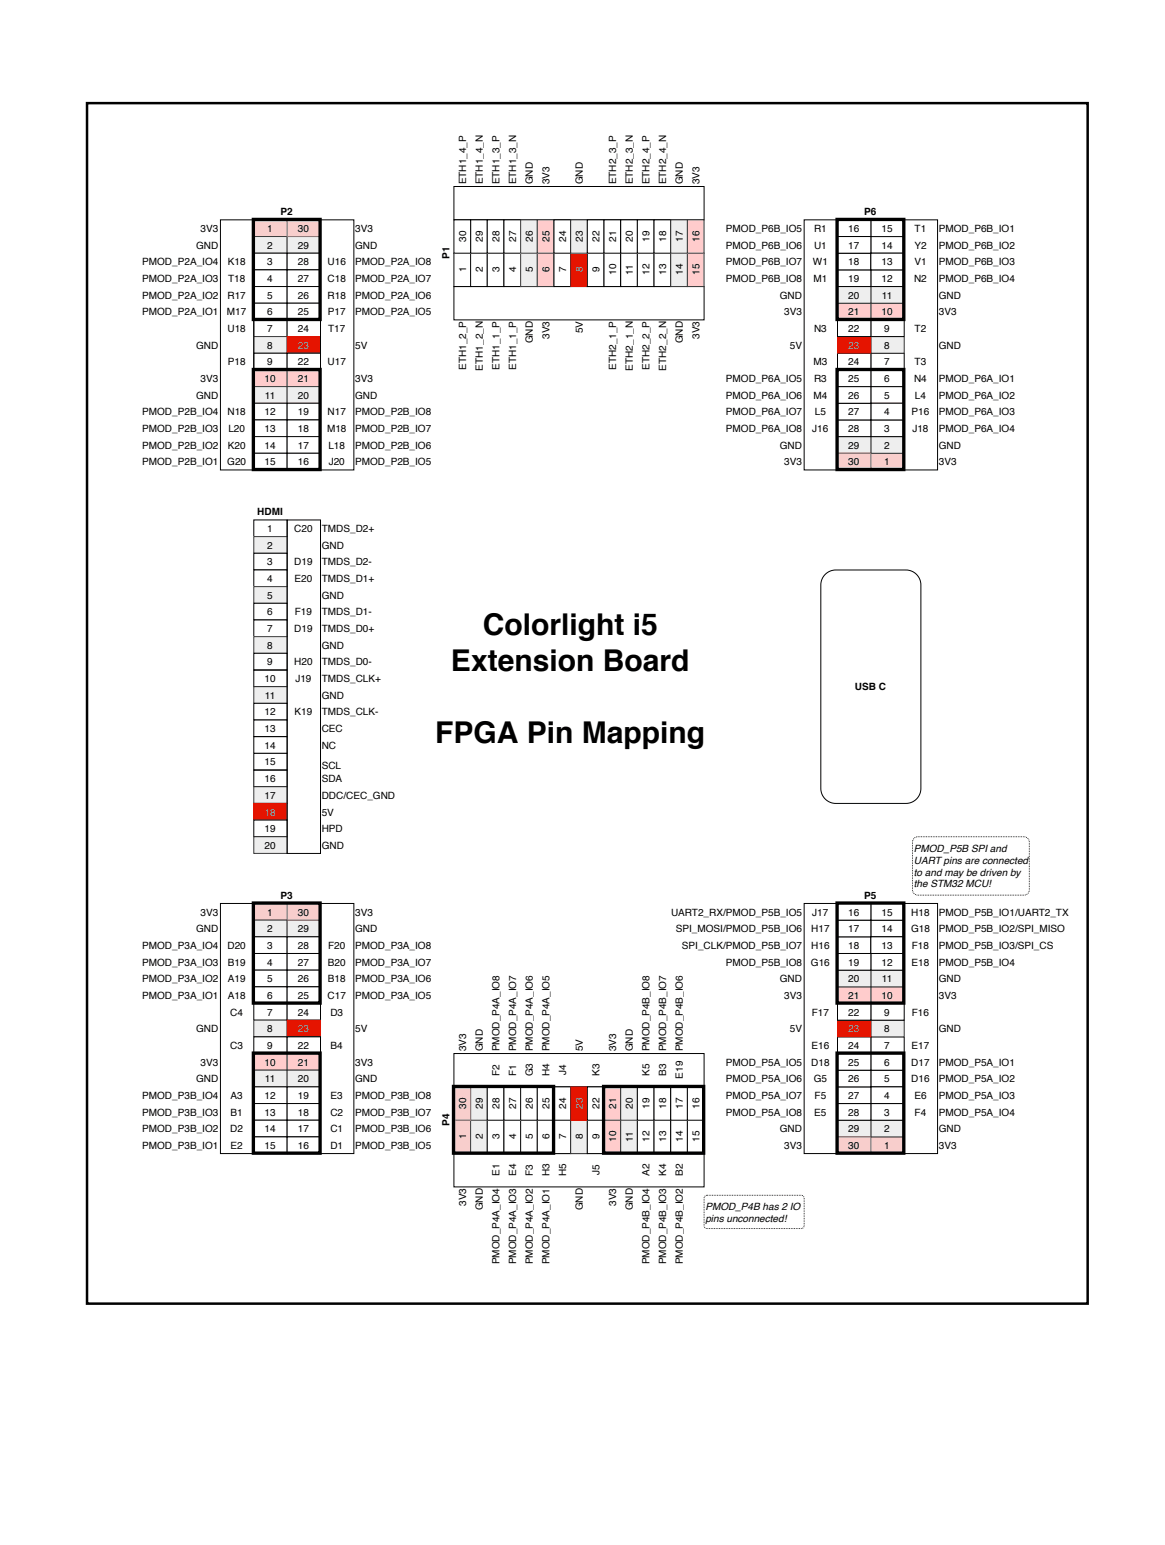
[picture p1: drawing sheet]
<svg xmlns="http://www.w3.org/2000/svg" width="225mm" height="298mm" viewBox="0 0 225 298" stroke-linecap="round" stroke-linejoin="round" font-family="sans-serif">
<defs><g id="words">
<g font-size="5.8">
<text x="93.2" y="122.7">Colorlight i5</text>
<text x="87.1" y="129.6">Extension Board</text>
<text x="84" y="143.5">FPGA Pin Mapping</text>
</g>
<g font-size="1.9">
<text x="90" y="35.6" transform="rotate(-90 90 35.6)">ETH1_4_P</text>
<text x="93.2" y="35.6" transform="rotate(-90 93.2 35.6)">ETH1_4_N</text>
<text x="96.4" y="35.6" transform="rotate(-90 96.4 35.6)">ETH1_3_P</text>
<text x="99.6" y="35.6" transform="rotate(-90 99.6 35.6)">ETH1_3_N</text>
<text x="102.8" y="35.6" transform="rotate(-90 102.8 35.6)">GND</text>
<text x="106.1" y="35.6" transform="rotate(-90 106.1 35.6)">3V3</text>
<text x="112.5" y="35.6" transform="rotate(-90 112.5 35.6)">GND</text>
<text x="118.9" y="35.6" transform="rotate(-90 118.9 35.6)">ETH2_3_P</text>
<text x="122.2" y="35.6" transform="rotate(-90 122.2 35.6)">ETH2_3_N</text>
<text x="125.4" y="35.6" transform="rotate(-90 125.4 35.6)">ETH2_4_P</text>
<text x="128.6" y="35.6" transform="rotate(-90 128.6 35.6)">ETH2_4_N</text>
<text x="131.8" y="35.6" transform="rotate(-90 131.8 35.6)">GND</text>
<text x="135" y="35.6" transform="rotate(-90 135 35.6)">3V3</text>
<text x="54.2" y="41.6">P2</text>
<text x="166.8" y="41.6">P6</text>
<text x="38.7" y="44.8">3V3</text>
<text x="51.6" y="44.8">1</text>
<text x="57.5" y="44.8">30</text>
<text x="68.6" y="44.8">3V3</text>
<text x="90" y="46.7" transform="rotate(-90 90 46.7)">30</text>
<text x="93.2" y="46.7" transform="rotate(-90 93.2 46.7)">29</text>
<text x="96.4" y="46.7" transform="rotate(-90 96.4 46.7)">28</text>
<text x="99.6" y="46.7" transform="rotate(-90 99.6 46.7)">27</text>
<text x="102.8" y="46.7" transform="rotate(-90 102.8 46.7)">26</text>
<text x="106.1" y="46.7" transform="rotate(-90 106.1 46.7)">25</text>
<text x="109.3" y="46.7" transform="rotate(-90 109.3 46.7)">24</text>
<text x="112.5" y="46.7" transform="rotate(-90 112.5 46.7)">23</text>
<text x="115.7" y="46.7" transform="rotate(-90 115.7 46.7)">22</text>
<text x="118.9" y="46.7" transform="rotate(-90 118.9 46.7)">21</text>
<text x="122.2" y="46.7" transform="rotate(-90 122.2 46.7)">20</text>
<text x="125.4" y="46.7" transform="rotate(-90 125.4 46.7)">19</text>
<text x="128.6" y="46.7" transform="rotate(-90 128.6 46.7)">18</text>
<text x="131.8" y="46.7" transform="rotate(-90 131.8 46.7)">17</text>
<text x="135" y="46.7" transform="rotate(-90 135 46.7)">16</text>
<text x="140.1" y="44.8">PMOD_P6B_IO5</text>
<text x="157.1" y="44.8">R1</text>
<text x="163.7" y="44.8">16</text>
<text x="170.2" y="44.8">15</text>
<text x="176.6" y="44.8">T1</text>
<text x="181.2" y="44.8">PMOD_P6B_IO1</text>
<text x="27.4" y="51.2">PMOD_P2A_IO4</text>
<text x="37.9" y="48">GND</text>
<text x="44" y="51.2">K18</text>
<text x="51.6" y="48">2</text>
<text x="51.6" y="51.2">3</text>
<text x="57.5" y="48">29</text>
<text x="57.5" y="51.2">28</text>
<text x="63.2" y="51.2">U16</text>
<text x="68.6" y="48">GND</text>
<text x="68.6" y="51.2">PMOD_P2A_IO8</text>
<text x="86.7" y="50" transform="rotate(-90 86.7 50)">P1</text>
<text x="90" y="52.6" transform="rotate(-90 90 52.6)">1</text>
<text x="93.2" y="52.6" transform="rotate(-90 93.2 52.6)">2</text>
<text x="96.4" y="52.6" transform="rotate(-90 96.4 52.6)">3</text>
<text x="99.6" y="52.6" transform="rotate(-90 99.6 52.6)">4</text>
<text x="102.8" y="52.6" transform="rotate(-90 102.8 52.6)">5</text>
<text x="106.1" y="52.6" transform="rotate(-90 106.1 52.6)">6</text>
<text x="109.3" y="52.6" transform="rotate(-90 109.3 52.6)">7</text>
<text x="115.7" y="52.6" transform="rotate(-90 115.7 52.6)">9</text>
<text x="118.9" y="53.1" transform="rotate(-90 118.9 53.1)">10</text>
<text x="122.2" y="53" transform="rotate(-90 122.2 53)">11</text>
<text x="125.4" y="53.1" transform="rotate(-90 125.4 53.1)">12</text>
<text x="128.6" y="53.1" transform="rotate(-90 128.6 53.1)">13</text>
<text x="131.8" y="53.1" transform="rotate(-90 131.8 53.1)">14</text>
<text x="135" y="53.1" transform="rotate(-90 135 53.1)">15</text>
<text x="140.1" y="48">PMOD_P6B_IO6</text>
<text x="140.1" y="51.2">PMOD_P6B_IO7</text>
<text x="156.9" y="51.2">W1</text>
<text x="157.1" y="48">U1</text>
<text x="163.7" y="51.2">18</text>
<text x="163.7" y="48">17</text>
<text x="170.2" y="48">14</text>
<text x="170.2" y="51.2">13</text>
<text x="176.5" y="51.2">V1</text>
<text x="176.5" y="48">Y2</text>
<text x="181.2" y="48">PMOD_P6B_IO2</text>
<text x="181.2" y="51.2">PMOD_P6B_IO3</text>
<text x="27.4" y="54.4">PMOD_P2A_IO3</text>
<text x="27.4" y="57.7">PMOD_P2A_IO2</text>
<text x="43.9" y="57.7">R17</text>
<text x="44" y="54.4">T18</text>
<text x="51.6" y="54.4">4</text>
<text x="51.6" y="57.7">5</text>
<text x="57.5" y="54.4">27</text>
<text x="57.5" y="57.7">26</text>
<text x="63.2" y="54.4">C18</text>
<text x="63.2" y="57.7">R18</text>
<text x="68.6" y="54.4">PMOD_P2A_IO7</text>
<text x="68.6" y="57.7">PMOD_P2A_IO6</text>
<text x="140.1" y="54.4">PMOD_P6B_IO8</text>
<text x="150.5" y="57.7">GND</text>
<text x="157" y="54.4">M1</text>
<text x="163.7" y="57.7">20</text>
<text x="163.7" y="54.4">19</text>
<text x="170.2" y="54.4">12</text>
<text x="170.2" y="57.7">11</text>
<text x="176.5" y="54.4">N2</text>
<text x="181.2" y="57.7">GND</text>
<text x="181.2" y="54.4">PMOD_P6B_IO4</text>
<text x="27.4" y="60.9">PMOD_P2A_IO1</text>
<text x="43.8" y="60.9">M17</text>
<text x="43.9" y="64.1">U18</text>
<text x="51.6" y="60.9">6</text>
<text x="51.6" y="64.1">7</text>
<text x="57.5" y="60.9">25</text>
<text x="57.5" y="64.1">24</text>
<text x="63.3" y="60.9">P17</text>
<text x="63.3" y="64.1">T17</text>
<text x="68.6" y="60.9">PMOD_P2A_IO5</text>
<text x="106.1" y="65.4" transform="rotate(-90 106.1 65.4)">3V3</text>
<text x="112.5" y="64.4" transform="rotate(-90 112.5 64.4)">5V</text>
<text x="135" y="65.4" transform="rotate(-90 135 65.4)">3V3</text>
<text x="151.4" y="60.9">3V3</text>
<text x="157.1" y="64.1">N3</text>
<text x="163.7" y="64.1">22</text>
<text x="163.7" y="60.9">21</text>
<text x="170.2" y="60.9">10</text>
<text x="170.7" y="64.1">9</text>
<text x="176.6" y="64.1">T2</text>
<text x="181.2" y="60.9">3V3</text>
<text x="37.9" y="67.3">GND</text>
<text x="44" y="70.5">P18</text>
<text x="51.6" y="67.3">8</text>
<text x="51.6" y="70.5">9</text>
<text x="57.5" y="70.5">22</text>
<text x="63.2" y="70.5">U17</text>
<text x="68.6" y="67.3">5V</text>
<text x="90" y="71.5" transform="rotate(-90 90 71.5)">ETH1_2_P</text>
<text x="93.2" y="71.6" transform="rotate(-90 93.2 71.6)">ETH1_2_N</text>
<text x="96.4" y="71.5" transform="rotate(-90 96.4 71.5)">ETH1_1_P</text>
<text x="99.6" y="71.5" transform="rotate(-90 99.6 71.5)">ETH1_1_P</text>
<text x="102.8" y="66.3" transform="rotate(-90 102.8 66.3)">GND</text>
<text x="118.9" y="71.5" transform="rotate(-90 118.9 71.5)">ETH2_1_P</text>
<text x="122.2" y="71.6" transform="rotate(-90 122.2 71.6)">ETH2_1_N</text>
<text x="125.4" y="71.5" transform="rotate(-90 125.4 71.5)">ETH2_2_P</text>
<text x="128.6" y="71.6" transform="rotate(-90 128.6 71.6)">ETH2_2_N</text>
<text x="131.8" y="66.3" transform="rotate(-90 131.8 66.3)">GND</text>
<text x="152.5" y="67.3">5V</text>
<text x="157" y="70.5">M3</text>
<text x="163.7" y="70.5">24</text>
<text x="170.7" y="70.5">7</text>
<text x="170.7" y="67.3">8</text>
<text x="176.6" y="70.5">T3</text>
<text x="181.2" y="67.3">GND</text>
<text x="37.9" y="77">GND</text>
<text x="38.7" y="73.8">3V3</text>
<text x="51.1" y="73.8">10</text>
<text x="51.1" y="77">11</text>
<text x="57.5" y="73.8">21</text>
<text x="57.5" y="77">20</text>
<text x="68.6" y="73.8">3V3</text>
<text x="68.6" y="77">GND</text>
<text x="140.1" y="73.8">PMOD_P6A_IO5</text>
<text x="140.1" y="77">PMOD_P6A_IO6</text>
<text x="157" y="77">M4</text>
<text x="157.1" y="73.8">R3</text>
<text x="163.7" y="77">26</text>
<text x="163.7" y="73.8">25</text>
<text x="170.7" y="77">5</text>
<text x="170.7" y="73.8">6</text>
<text x="176.5" y="73.8">N4</text>
<text x="176.6" y="77">L4</text>
<text x="181.2" y="73.8">PMOD_P6A_IO1</text>
<text x="181.2" y="77">PMOD_P6A_IO2</text>
<text x="27.4" y="80.2">PMOD_P2B_IO4</text>
<text x="27.4" y="83.4">PMOD_P2B_IO3</text>
<text x="43.9" y="80.2">N18</text>
<text x="44.1" y="83.4">L20</text>
<text x="51.1" y="80.2">12</text>
<text x="51.1" y="83.4">13</text>
<text x="57.5" y="80.2">19</text>
<text x="57.5" y="83.4">18</text>
<text x="63.1" y="83.4">M18</text>
<text x="63.2" y="80.2">N17</text>
<text x="68.6" y="80.2">PMOD_P2B_IO8</text>
<text x="68.6" y="83.4">PMOD_P2B_IO7</text>
<text x="140.1" y="80.2">PMOD_P6A_IO7</text>
<text x="140.1" y="83.4">PMOD_P6A_IO8</text>
<text x="156.8" y="83.4">J16</text>
<text x="157.3" y="80.2">L5</text>
<text x="163.7" y="83.4">28</text>
<text x="163.7" y="80.2">27</text>
<text x="170.7" y="83.4">3</text>
<text x="170.7" y="80.2">4</text>
<text x="176" y="80.2">P16</text>
<text x="176.1" y="83.4">J18</text>
<text x="181.2" y="80.2">PMOD_P6A_IO3</text>
<text x="181.2" y="83.4">PMOD_P6A_IO4</text>
<text x="27.4" y="86.6">PMOD_P2B_IO2</text>
<text x="27.4" y="89.9">PMOD_P2B_IO1</text>
<text x="43.9" y="89.9">G20</text>
<text x="44" y="86.6">K20</text>
<text x="51.1" y="86.6">14</text>
<text x="51.1" y="89.9">15</text>
<text x="57.5" y="86.6">17</text>
<text x="57.5" y="89.9">16</text>
<text x="63.4" y="86.6">L18</text>
<text x="63.5" y="89.9">J20</text>
<text x="68.6" y="86.6">PMOD_P2B_IO6</text>
<text x="68.6" y="89.9">PMOD_P2B_IO5</text>
<text x="150.5" y="86.6">GND</text>
<text x="151.4" y="89.9">3V3</text>
<text x="163.7" y="86.6">29</text>
<text x="163.7" y="89.9">30</text>
<text x="170.7" y="89.9">1</text>
<text x="170.7" y="86.6">2</text>
<text x="181.2" y="89.9">3V3</text>
<text x="181.2" y="86.6">GND</text>
<text x="49.7" y="99.5">HDMI</text>
<text x="51.6" y="102.7">1</text>
<text x="51.6" y="106">2</text>
<text x="56.8" y="102.7">C20</text>
<text x="62.1" y="102.7">TMDS_D2+</text>
<text x="62.1" y="106">GND</text>
<text x="51.6" y="109.2">3</text>
<text x="51.6" y="112.4">4</text>
<text x="56.8" y="109.2">D19</text>
<text x="56.9" y="112.4">E20</text>
<text x="62.1" y="109.2">TMDS_D2-</text>
<text x="62.1" y="112.4">TMDS_D1+</text>
<text x="51.6" y="115.6">5</text>
<text x="51.6" y="118.8">6</text>
<text x="56.9" y="118.8">F19</text>
<text x="62.1" y="118.8">TMDS_D1-</text>
<text x="62.1" y="115.6">GND</text>
<text x="51.6" y="122">7</text>
<text x="51.6" y="125.3">8</text>
<text x="56.8" y="122">D19</text>
<text x="62.1" y="122">TMDS_D0+</text>
<text x="62.1" y="125.3">GND</text>
<text x="51.1" y="131.7">10</text>
<text x="51.6" y="128.5">9</text>
<text x="56.8" y="128.5">H20</text>
<text x="57" y="131.7">J19</text>
<text x="62.1" y="128.5">TMDS_D0-</text>
<text x="62.1" y="131.7">TMDS_CLK+</text>
<text x="51.1" y="134.9">11</text>
<text x="62.1" y="134.9">GND</text>
<text x="165" y="133.3">USB C</text>
<text x="51.1" y="138.1">12</text>
<text x="51.1" y="141.4">13</text>
<text x="56.9" y="138.1">K19</text>
<text x="62.1" y="138.1">TMDS_CLK-</text>
<text x="62.1" y="141.4">CEC</text>
<text x="51.1" y="144.6">14</text>
<text x="51.1" y="147.8">15</text>
<text x="62.1" y="144.6">NC</text>
<text x="62.1" y="148.4">SCL</text>
<text x="51.1" y="151">16</text>
<text x="51.1" y="154.2">17</text>
<text x="62.1" y="151">SDA</text>
<text x="62.1" y="154.2">DDC/CEC_GND</text>
<text x="51.1" y="160.7">19</text>
<text x="62.1" y="157.5">5V</text>
<text x="62.1" y="160.7">HPD</text>
<text x="51.1" y="163.9">20</text>
<text x="62.1" y="163.9">GND</text>
<text x="176.4" y="164.5">PMOD_P5B SPI and</text>
<text x="176.4" y="166.8">UART pins are connected</text>
<text x="54.2" y="173.6">P3</text>
<text x="166.8" y="173.6">P5</text>
<text x="176.4" y="169.1">to and may be driven by</text>
<text x="176.4" y="171.3">the STM32 MCU!</text>
<text x="37.9" y="180">GND</text>
<text x="38.7" y="176.8">3V3</text>
<text x="51.6" y="176.8">1</text>
<text x="51.6" y="180">2</text>
<text x="57.5" y="180">29</text>
<text x="57.5" y="176.8">30</text>
<text x="68.6" y="176.8">3V3</text>
<text x="68.6" y="180">GND</text>
<text x="129.5" y="176.8">UART2_RX/PMOD_P5B_IO5</text>
<text x="130.5" y="180">SPI_MOSI/PMOD_P5B_IO6</text>
<text x="156.6" y="180">H17</text>
<text x="156.8" y="176.8">J17</text>
<text x="163.7" y="180">17</text>
<text x="163.7" y="176.8">16</text>
<text x="170.2" y="180">14</text>
<text x="170.2" y="176.8">15</text>
<text x="175.9" y="180">G18</text>
<text x="175.9" y="176.8">H18</text>
<text x="181.2" y="176.8">PMOD_P5B_IO1/UART2_TX</text>
<text x="181.2" y="180">PMOD_P5B_IO2/SPI_MISO</text>
<text x="27.4" y="183.2">PMOD_P3A_IO4</text>
<text x="43.9" y="183.2">D20</text>
<text x="51.6" y="183.2">3</text>
<text x="57.5" y="183.2">28</text>
<text x="63.3" y="183.2">F20</text>
<text x="68.6" y="183.2">PMOD_P3A_IO8</text>
<text x="131.6" y="183.2">SPI_CLK/PMOD_P5B_IO7</text>
<text x="156.6" y="183.2">H16</text>
<text x="163.7" y="183.2">18</text>
<text x="170.2" y="183.2">13</text>
<text x="176" y="183.2">F18</text>
<text x="181.2" y="183.2">PMOD_P5B_IO3/SPI_CS</text>
<text x="27.4" y="186.4">PMOD_P3A_IO3</text>
<text x="27.4" y="189.7">PMOD_P3A_IO2</text>
<text x="44" y="186.4">B19</text>
<text x="44" y="189.7">A19</text>
<text x="51.6" y="186.4">4</text>
<text x="51.6" y="189.7">5</text>
<text x="57.5" y="186.4">27</text>
<text x="57.5" y="189.7">26</text>
<text x="63.3" y="186.4">B20</text>
<text x="63.3" y="189.7">B18</text>
<text x="68.6" y="186.4">PMOD_P3A_IO7</text>
<text x="68.6" y="189.7">PMOD_P3A_IO6</text>
<text x="140.1" y="186.4">PMOD_P5B_IO8</text>
<text x="150.5" y="189.7">GND</text>
<text x="156.5" y="186.4">G16</text>
<text x="163.7" y="189.7">20</text>
<text x="163.7" y="186.4">19</text>
<text x="170.2" y="186.4">12</text>
<text x="170.2" y="189.7">11</text>
<text x="176" y="186.4">E18</text>
<text x="181.2" y="189.7">GND</text>
<text x="181.2" y="186.4">PMOD_P5B_IO4</text>
<text x="27.4" y="192.9">PMOD_P3A_IO1</text>
<text x="44" y="192.9">A18</text>
<text x="44.5" y="196.1">C4</text>
<text x="51.6" y="192.9">6</text>
<text x="51.6" y="196.1">7</text>
<text x="57.5" y="192.9">25</text>
<text x="57.5" y="196.1">24</text>
<text x="63.2" y="192.9">C17</text>
<text x="63.8" y="196.1">D3</text>
<text x="68.6" y="192.9">PMOD_P3A_IO5</text>
<text x="151.4" y="192.9">3V3</text>
<text x="156.7" y="196.1">F17</text>
<text x="163.7" y="196.1">22</text>
<text x="163.7" y="192.9">21</text>
<text x="170.2" y="192.9">10</text>
<text x="170.7" y="196.1">9</text>
<text x="176" y="196.1">F16</text>
<text x="181.2" y="192.9">3V3</text>
<text x="37.9" y="199.3">GND</text>
<text x="44.5" y="202.5">C3</text>
<text x="51.6" y="199.3">8</text>
<text x="51.6" y="202.5">9</text>
<text x="57.5" y="202.5">22</text>
<text x="63.8" y="202.5">B4</text>
<text x="68.6" y="199.3">5V</text>
<text x="90" y="203" transform="rotate(-90 90 203)">3V3</text>
<text x="93.2" y="203" transform="rotate(-90 93.2 203)">GND</text>
<text x="96.4" y="203" transform="rotate(-90 96.4 203)">PMOD_P4A_IO8</text>
<text x="99.6" y="203" transform="rotate(-90 99.6 203)">PMOD_P4A_IO7</text>
<text x="102.8" y="203" transform="rotate(-90 102.8 203)">PMOD_P4A_IO6</text>
<text x="106.1" y="203" transform="rotate(-90 106.1 203)">PMOD_P4A_IO5</text>
<text x="112.5" y="203" transform="rotate(-90 112.5 203)">5V</text>
<text x="118.9" y="203" transform="rotate(-90 118.9 203)">3V3</text>
<text x="122.2" y="203" transform="rotate(-90 122.2 203)">GND</text>
<text x="125.4" y="203" transform="rotate(-90 125.4 203)">PMOD_P4B_IO8</text>
<text x="128.6" y="203" transform="rotate(-90 128.6 203)">PMOD_P4B_IO7</text>
<text x="131.8" y="203" transform="rotate(-90 131.8 203)">PMOD_P4B_IO6</text>
<text x="152.5" y="199.3">5V</text>
<text x="156.7" y="202.5">E16</text>
<text x="163.7" y="202.5">24</text>
<text x="170.7" y="202.5">7</text>
<text x="170.7" y="199.3">8</text>
<text x="176" y="202.5">E17</text>
<text x="181.2" y="199.3">GND</text>
<text x="37.9" y="209">GND</text>
<text x="38.7" y="205.8">3V3</text>
<text x="51.1" y="205.8">10</text>
<text x="51.1" y="209">11</text>
<text x="57.5" y="205.8">21</text>
<text x="57.5" y="209">20</text>
<text x="68.6" y="205.8">3V3</text>
<text x="68.6" y="209">GND</text>
<text x="96.4" y="207.7" transform="rotate(-90 96.4 207.7)">F2</text>
<text x="99.6" y="207.7" transform="rotate(-90 99.6 207.7)">F1</text>
<text x="102.8" y="207.8" transform="rotate(-90 102.8 207.8)">G3</text>
<text x="106.1" y="207.8" transform="rotate(-90 106.1 207.8)">H4</text>
<text x="109.3" y="207.6" transform="rotate(-90 109.3 207.6)">J4</text>
<text x="115.7" y="207.7" transform="rotate(-90 115.7 207.7)">K3</text>
<text x="125.4" y="207.7" transform="rotate(-90 125.4 207.7)">K5</text>
<text x="128.6" y="207.7" transform="rotate(-90 128.6 207.7)">B3</text>
<text x="131.8" y="208.3" transform="rotate(-90 131.8 208.3)">E19</text>
<text x="140.1" y="205.8">PMOD_P5A_IO5</text>
<text x="140.1" y="209">PMOD_P5A_IO6</text>
<text x="156.6" y="205.8">D18</text>
<text x="157.1" y="209">G5</text>
<text x="163.7" y="209">26</text>
<text x="163.7" y="205.8">25</text>
<text x="170.7" y="209">5</text>
<text x="170.7" y="205.8">6</text>
<text x="175.9" y="205.8">D17</text>
<text x="175.9" y="209">D16</text>
<text x="181.2" y="205.8">PMOD_P5A_IO1</text>
<text x="181.2" y="209">PMOD_P5A_IO2</text>
<text x="27.4" y="212.2">PMOD_P3B_IO4</text>
<text x="27.4" y="215.4">PMOD_P3B_IO3</text>
<text x="44.5" y="212.2">A3</text>
<text x="44.5" y="215.4">B1</text>
<text x="51.1" y="212.2">12</text>
<text x="51.1" y="215.4">13</text>
<text x="57.5" y="212.2">19</text>
<text x="57.5" y="215.4">18</text>
<text x="63.8" y="215.4">C2</text>
<text x="63.8" y="212.2">E3</text>
<text x="68.6" y="212.2">PMOD_P3B_IO8</text>
<text x="68.6" y="215.4">PMOD_P3B_IO7</text>
<text x="90" y="214.1" transform="rotate(-90 90 214.1)">30</text>
<text x="93.2" y="214.1" transform="rotate(-90 93.2 214.1)">29</text>
<text x="96.4" y="214.1" transform="rotate(-90 96.4 214.1)">28</text>
<text x="99.6" y="214.1" transform="rotate(-90 99.6 214.1)">27</text>
<text x="102.8" y="214.1" transform="rotate(-90 102.8 214.1)">26</text>
<text x="106.1" y="214.1" transform="rotate(-90 106.1 214.1)">25</text>
<text x="109.3" y="214.1" transform="rotate(-90 109.3 214.1)">24</text>
<text x="115.7" y="214.1" transform="rotate(-90 115.7 214.1)">22</text>
<text x="118.9" y="214.1" transform="rotate(-90 118.9 214.1)">21</text>
<text x="122.2" y="214.1" transform="rotate(-90 122.2 214.1)">20</text>
<text x="125.4" y="214.1" transform="rotate(-90 125.4 214.1)">19</text>
<text x="128.6" y="214.1" transform="rotate(-90 128.6 214.1)">18</text>
<text x="131.8" y="214.1" transform="rotate(-90 131.8 214.1)">17</text>
<text x="135" y="214.1" transform="rotate(-90 135 214.1)">16</text>
<text x="140.1" y="212.2">PMOD_P5A_IO7</text>
<text x="140.1" y="215.4">PMOD_P5A_IO8</text>
<text x="157.2" y="215.4">E5</text>
<text x="157.2" y="212.2">F5</text>
<text x="163.7" y="215.4">28</text>
<text x="163.7" y="212.2">27</text>
<text x="170.7" y="215.4">3</text>
<text x="170.7" y="212.2">4</text>
<text x="176.5" y="212.2">E6</text>
<text x="176.6" y="215.4">F4</text>
<text x="181.2" y="212.2">PMOD_P5A_IO3</text>
<text x="181.2" y="215.4">PMOD_P5A_IO4</text>
<text x="27.4" y="218.6">PMOD_P3B_IO2</text>
<text x="27.4" y="221.9">PMOD_P3B_IO1</text>
<text x="44.5" y="218.6">D2</text>
<text x="44.5" y="221.9">E2</text>
<text x="51.1" y="218.6">14</text>
<text x="51.1" y="221.9">15</text>
<text x="57.5" y="218.6">17</text>
<text x="57.5" y="221.9">16</text>
<text x="63.8" y="218.6">C1</text>
<text x="63.8" y="221.9">D1</text>
<text x="68.6" y="218.6">PMOD_P3B_IO6</text>
<text x="68.6" y="221.9">PMOD_P3B_IO5</text>
<text x="86.7" y="217.4" transform="rotate(-90 86.7 217.4)">P4</text>
<text x="90" y="220" transform="rotate(-90 90 220)">1</text>
<text x="93.2" y="220" transform="rotate(-90 93.2 220)">2</text>
<text x="96.4" y="220" transform="rotate(-90 96.4 220)">3</text>
<text x="99.6" y="220" transform="rotate(-90 99.6 220)">4</text>
<text x="102.8" y="220" transform="rotate(-90 102.8 220)">5</text>
<text x="106.1" y="220" transform="rotate(-90 106.1 220)">6</text>
<text x="109.3" y="220" transform="rotate(-90 109.3 220)">7</text>
<text x="112.5" y="220" transform="rotate(-90 112.5 220)">8</text>
<text x="115.7" y="220" transform="rotate(-90 115.7 220)">9</text>
<text x="118.9" y="220.5" transform="rotate(-90 118.9 220.5)">10</text>
<text x="122.2" y="220.4" transform="rotate(-90 122.2 220.4)">11</text>
<text x="125.4" y="220.5" transform="rotate(-90 125.4 220.5)">12</text>
<text x="128.6" y="220.5" transform="rotate(-90 128.6 220.5)">13</text>
<text x="131.8" y="220.5" transform="rotate(-90 131.8 220.5)">14</text>
<text x="135" y="220.5" transform="rotate(-90 135 220.5)">15</text>
<text x="150.5" y="218.6">GND</text>
<text x="151.4" y="221.9">3V3</text>
<text x="163.7" y="218.6">29</text>
<text x="163.7" y="221.9">30</text>
<text x="170.7" y="221.9">1</text>
<text x="170.7" y="218.6">2</text>
<text x="181.2" y="221.9">3V3</text>
<text x="181.2" y="218.6">GND</text>
<text x="96.4" y="227.1" transform="rotate(-90 96.4 227.1)">E1</text>
<text x="99.6" y="227.1" transform="rotate(-90 99.6 227.1)">E4</text>
<text x="102.8" y="227" transform="rotate(-90 102.8 227)">F3</text>
<text x="106.1" y="227.1" transform="rotate(-90 106.1 227.1)">H3</text>
<text x="109.3" y="227.1" transform="rotate(-90 109.3 227.1)">H5</text>
<text x="115.7" y="226.9" transform="rotate(-90 115.7 226.9)">J5</text>
<text x="125.4" y="227.1" transform="rotate(-90 125.4 227.1)">A2</text>
<text x="128.6" y="227.1" transform="rotate(-90 128.6 227.1)">K4</text>
<text x="131.8" y="227.1" transform="rotate(-90 131.8 227.1)">B2</text>
<text x="90" y="232.9" transform="rotate(-90 90 232.9)">3V3</text>
<text x="93.2" y="233.7" transform="rotate(-90 93.2 233.7)">GND</text>
<text x="112.5" y="233.7" transform="rotate(-90 112.5 233.7)">GND</text>
<text x="118.9" y="232.9" transform="rotate(-90 118.9 232.9)">3V3</text>
<text x="122.2" y="233.7" transform="rotate(-90 122.2 233.7)">GND</text>
<text x="136.2" y="233.6">PMOD_P4B has 2 IO</text>
<text x="136.2" y="235.9">pins unconnected!</text>
<text x="96.4" y="244.1" transform="rotate(-90 96.4 244.1)">PMOD_P4A_IO4</text>
<text x="99.6" y="244.1" transform="rotate(-90 99.6 244.1)">PMOD_P4A_IO3</text>
<text x="102.8" y="244.1" transform="rotate(-90 102.8 244.1)">PMOD_P4A_IO2</text>
<text x="106.1" y="244.1" transform="rotate(-90 106.1 244.1)">PMOD_P4A_IO1</text>
<text x="125.4" y="244.1" transform="rotate(-90 125.4 244.1)">PMOD_P4B_IO4</text>
<text x="128.6" y="244.1" transform="rotate(-90 128.6 244.1)">PMOD_P4B_IO3</text>
<text x="131.8" y="244.1" transform="rotate(-90 131.8 244.1)">PMOD_P4B_IO2</text>
</g>
<g font-size="1.9" fill="#ababab">
<text x="112.5" y="52.6" transform="rotate(-90 112.5 52.6)">8</text>
<text x="57.5" y="67.3">23</text>
<text x="163.7" y="67.3">23</text>
<text x="51.1" y="157.5">18</text>
<text x="57.5" y="199.3">23</text>
<text x="163.7" y="199.3">23</text>
<text x="112.5" y="214.1" transform="rotate(-90 112.5 214.1)">23</text>
</g>
</g></defs>
<path d="M16.8 19.9h193.2v231.8h-193.2z" fill="none" stroke="#000" stroke-width=".48"/>
<path d="M49 42.4h6.4v3.3h-6.4z" fill="#f8cecc"/>
<path d="M49 42.4h6.4v3.3h-6.4z" fill="none" stroke="#b85450" stroke-width=".19"/>
<path d="M49 45.7h6.4v3.2h-6.4z" fill="#eee"/>
<path d="M49 45.7h6.4v3.2h-6.4z" fill="none" stroke="#36393d" stroke-width=".19"/>
<path d="M49 48.9h6.4v3.2h-6.4z" fill="#fff"/>
<path d="M49 48.9h6.4v3.2h-6.4z" fill="none" stroke="#000" stroke-width=".19"/>
<path d="M49 52.1h6.4v3.2h-6.4z" fill="#fff"/>
<path d="M49 52.1h6.4v3.2h-6.4z" fill="none" stroke="#000" stroke-width=".19"/>
<path d="M49 55.3h6.4v3.2h-6.4z" fill="#fff"/>
<path d="M49 55.3h6.4v3.2h-6.4z" fill="none" stroke="#000" stroke-width=".19"/>
<path d="M49 58.5h6.4v3.3h-6.4z" fill="#fff"/>
<path d="M49 58.5h6.4v3.3h-6.4z" fill="none" stroke="#000" stroke-width=".19"/>
<path d="M49 61.8h6.4v3.2h-6.4z" fill="#fff"/>
<path d="M49 61.8h6.4v3.2h-6.4z" fill="none" stroke="#000" stroke-width=".19"/>
<path d="M49 65h6.4v3.2h-6.4z" fill="#eee"/>
<path d="M49 65h6.4v3.2h-6.4z" fill="none" stroke="#36393d" stroke-width=".19"/>
<path d="M49 68.2h6.4v3.2h-6.4z" fill="#fff"/>
<path d="M49 68.2h6.4v3.2h-6.4z" fill="none" stroke="#000" stroke-width=".19"/>
<path d="M49 71.4h6.4v3.2h-6.4z" fill="#fcc"/>
<path d="M49 71.4h6.4v3.2h-6.4z" fill="none" stroke="#36393d" stroke-width=".19"/>
<path d="M49 74.6h6.4v3.3h-6.4z" fill="#eee"/>
<path d="M49 74.6h6.4v3.3h-6.4z" fill="none" stroke="#36393d" stroke-width=".19"/>
<path d="M49 77.9h6.4v3.2h-6.4z" fill="#fff"/>
<path d="M49 77.9h6.4v3.2h-6.4z" fill="none" stroke="#000" stroke-width=".19"/>
<path d="M49 81.1h6.4v3.2h-6.4z" fill="#fff"/>
<path d="M49 81.1h6.4v3.2h-6.4z" fill="none" stroke="#000" stroke-width=".19"/>
<path d="M49 84.3h6.4v3.2h-6.4z" fill="#fff"/>
<path d="M49 84.3h6.4v3.2h-6.4z" fill="none" stroke="#000" stroke-width=".19"/>
<path d="M49 87.5h6.4v3.2h-6.4z" fill="#fff"/>
<path d="M49 87.5h6.4v3.2h-6.4z" fill="none" stroke="#000" stroke-width=".19"/>
<path d="M55.4 45.7h6.5v3.2h-6.5z" fill="#eee"/>
<path d="M55.4 45.7h6.5v3.2h-6.5z" fill="none" stroke="#36393d" stroke-width=".19"/>
<path d="M55.4 48.9h6.5v3.2h-6.5z" fill="#fff"/>
<path d="M55.4 48.9h6.5v3.2h-6.5z" fill="none" stroke="#000" stroke-width=".19"/>
<path d="M55.4 52.1h6.5v3.2h-6.5z" fill="#fff"/>
<path d="M55.4 52.1h6.5v3.2h-6.5z" fill="none" stroke="#000" stroke-width=".19"/>
<path d="M55.4 55.3h6.5v3.2h-6.5z" fill="#fff"/>
<path d="M55.4 55.3h6.5v3.2h-6.5z" fill="none" stroke="#000" stroke-width=".19"/>
<path d="M55.4 58.5h6.5v3.3h-6.5z" fill="#fff"/>
<path d="M55.4 58.5h6.5v3.3h-6.5z" fill="none" stroke="#000" stroke-width=".19"/>
<path d="M55.4 61.8h6.5v3.2h-6.5z" fill="#fff"/>
<path d="M55.4 61.8h6.5v3.2h-6.5z" fill="none" stroke="#000" stroke-width=".19"/>
<path d="M55.4 65h6.5v3.2h-6.5z" fill="#e51400"/>
<path d="M55.4 65h6.5v3.2h-6.5z" fill="none" stroke="#b20000" stroke-width=".19"/>
<path d="M55.4 68.2h6.5v3.2h-6.5z" fill="#fff"/>
<path d="M55.4 68.2h6.5v3.2h-6.5z" fill="none" stroke="#000" stroke-width=".19"/>
<path d="M55.4 71.4h6.5v3.2h-6.5z" fill="#fcc"/>
<path d="M55.4 71.4h6.5v3.2h-6.5z" fill="none" stroke="#36393d" stroke-width=".19"/>
<path d="M55.4 74.6h6.5v3.3h-6.5z" fill="#eee"/>
<path d="M55.4 74.6h6.5v3.3h-6.5z" fill="none" stroke="#36393d" stroke-width=".19"/>
<path d="M55.4 77.9h6.5v3.2h-6.5z" fill="#fff"/>
<path d="M55.4 77.9h6.5v3.2h-6.5z" fill="none" stroke="#000" stroke-width=".19"/>
<path d="M55.4 81.1h6.5v3.2h-6.5z" fill="#fff"/>
<path d="M55.4 81.1h6.5v3.2h-6.5z" fill="none" stroke="#000" stroke-width=".19"/>
<path d="M55.4 84.3h6.5v3.2h-6.5z" fill="#fff"/>
<path d="M55.4 84.3h6.5v3.2h-6.5z" fill="none" stroke="#000" stroke-width=".19"/>
<path d="M55.4 87.5h6.5v3.2h-6.5z" fill="#fff"/>
<path d="M55.4 87.5h6.5v3.2h-6.5z" fill="none" stroke="#000" stroke-width=".19"/>
<path d="M55.4 42.4h6.5v3.3h-6.5z" fill="#f8cecc"/>
<path d="M55.4 42.4h6.5v3.3h-6.5z" fill="none" stroke="#b85450" stroke-width=".19"/>
<path d="M48.9 42.4h12.9v19.3h-12.9zM48.9 71.3h12.9v19.4h-12.9z" fill="none" stroke="#000" stroke-width=".64" stroke-linecap="butt"/>
<path d="M42.6 42.4h6.4v48.3h-6.4zM61.9 42.4h6.4v48.3h-6.4zM42.6 174.4h6.4v48.3h-6.4zM61.9 174.4h6.4v48.3h-6.4z" fill="none" stroke="#000" stroke-width=".19"/>
<path d="M49 174.4h6.4v3.3h-6.4z" fill="#f8cecc"/>
<path d="M49 174.4h6.4v3.3h-6.4z" fill="none" stroke="#b85450" stroke-width=".19"/>
<path d="M49 177.7h6.4v3.2h-6.4z" fill="#eee"/>
<path d="M49 177.7h6.4v3.2h-6.4z" fill="none" stroke="#36393d" stroke-width=".19"/>
<path d="M49 180.9h6.4v3.2h-6.4z" fill="#fff"/>
<path d="M49 180.9h6.4v3.2h-6.4z" fill="none" stroke="#000" stroke-width=".19"/>
<path d="M49 184.1h6.4v3.2h-6.4z" fill="#fff"/>
<path d="M49 184.1h6.4v3.2h-6.4z" fill="none" stroke="#000" stroke-width=".19"/>
<path d="M49 187.3h6.4v3.2h-6.4z" fill="#fff"/>
<path d="M49 187.3h6.4v3.2h-6.4z" fill="none" stroke="#000" stroke-width=".19"/>
<path d="M49 190.5h6.4v3.3h-6.4z" fill="#fff"/>
<path d="M49 190.5h6.4v3.3h-6.4z" fill="none" stroke="#000" stroke-width=".19"/>
<path d="M49 193.8h6.4v3.2h-6.4z" fill="#fff"/>
<path d="M49 193.8h6.4v3.2h-6.4z" fill="none" stroke="#000" stroke-width=".19"/>
<path d="M49 197h6.4v3.2h-6.4z" fill="#eee"/>
<path d="M49 197h6.4v3.2h-6.4z" fill="none" stroke="#36393d" stroke-width=".19"/>
<path d="M49 200.2h6.4v3.2h-6.4z" fill="#fff"/>
<path d="M49 200.2h6.4v3.2h-6.4z" fill="none" stroke="#000" stroke-width=".19"/>
<path d="M49 203.4h6.4v3.2h-6.4z" fill="#fcc"/>
<path d="M49 203.4h6.4v3.2h-6.4z" fill="none" stroke="#36393d" stroke-width=".19"/>
<path d="M49 206.6h6.4v3.3h-6.4z" fill="#eee"/>
<path d="M49 206.6h6.4v3.3h-6.4z" fill="none" stroke="#36393d" stroke-width=".19"/>
<path d="M49 209.9h6.4v3.2h-6.4z" fill="#fff"/>
<path d="M49 209.9h6.4v3.2h-6.4z" fill="none" stroke="#000" stroke-width=".19"/>
<path d="M49 213.1h6.4v3.2h-6.4z" fill="#fff"/>
<path d="M49 213.1h6.4v3.2h-6.4z" fill="none" stroke="#000" stroke-width=".19"/>
<path d="M49 216.3h6.4v3.2h-6.4z" fill="#fff"/>
<path d="M49 216.3h6.4v3.2h-6.4z" fill="none" stroke="#000" stroke-width=".19"/>
<path d="M49 219.5h6.4v3.2h-6.4z" fill="#fff"/>
<path d="M49 219.5h6.4v3.2h-6.4z" fill="none" stroke="#000" stroke-width=".19"/>
<path d="M55.4 177.7h6.5v3.2h-6.5z" fill="#eee"/>
<path d="M55.4 177.7h6.5v3.2h-6.5z" fill="none" stroke="#36393d" stroke-width=".19"/>
<path d="M55.4 180.9h6.5v3.2h-6.5z" fill="#fff"/>
<path d="M55.4 180.9h6.5v3.2h-6.5z" fill="none" stroke="#000" stroke-width=".19"/>
<path d="M55.4 184.1h6.5v3.2h-6.5z" fill="#fff"/>
<path d="M55.4 184.1h6.5v3.2h-6.5z" fill="none" stroke="#000" stroke-width=".19"/>
<path d="M55.4 187.3h6.5v3.2h-6.5z" fill="#fff"/>
<path d="M55.4 187.3h6.5v3.2h-6.5z" fill="none" stroke="#000" stroke-width=".19"/>
<path d="M55.4 190.5h6.5v3.3h-6.5z" fill="#fff"/>
<path d="M55.4 190.5h6.5v3.3h-6.5z" fill="none" stroke="#000" stroke-width=".19"/>
<path d="M55.4 193.8h6.5v3.2h-6.5z" fill="#fff"/>
<path d="M55.4 193.8h6.5v3.2h-6.5z" fill="none" stroke="#000" stroke-width=".19"/>
<path d="M55.4 197h6.5v3.2h-6.5z" fill="#e51400"/>
<path d="M55.4 197h6.5v3.2h-6.5z" fill="none" stroke="#b20000" stroke-width=".19"/>
<path d="M55.4 200.2h6.5v3.2h-6.5z" fill="#fff"/>
<path d="M55.4 200.2h6.5v3.2h-6.5z" fill="none" stroke="#000" stroke-width=".19"/>
<path d="M55.4 203.4h6.5v3.2h-6.5z" fill="#fcc"/>
<path d="M55.4 203.4h6.5v3.2h-6.5z" fill="none" stroke="#36393d" stroke-width=".19"/>
<path d="M55.4 206.6h6.5v3.3h-6.5z" fill="#eee"/>
<path d="M55.4 206.6h6.5v3.3h-6.5z" fill="none" stroke="#36393d" stroke-width=".19"/>
<path d="M55.4 209.9h6.5v3.2h-6.5z" fill="#fff"/>
<path d="M55.4 209.9h6.5v3.2h-6.5z" fill="none" stroke="#000" stroke-width=".19"/>
<path d="M55.4 213.1h6.5v3.2h-6.5z" fill="#fff"/>
<path d="M55.4 213.1h6.5v3.2h-6.5z" fill="none" stroke="#000" stroke-width=".19"/>
<path d="M55.4 216.3h6.5v3.2h-6.5z" fill="#fff"/>
<path d="M55.4 216.3h6.5v3.2h-6.5z" fill="none" stroke="#000" stroke-width=".19"/>
<path d="M55.4 219.5h6.5v3.2h-6.5z" fill="#fff"/>
<path d="M55.4 219.5h6.5v3.2h-6.5z" fill="none" stroke="#000" stroke-width=".19"/>
<path d="M55.4 174.4h6.5v3.3h-6.5z" fill="#f8cecc"/>
<path d="M55.4 174.4h6.5v3.3h-6.5z" fill="none" stroke="#b85450" stroke-width=".19"/>
<path d="M48.9 174.4h12.9v19.3h-12.9zM48.9 203.3h12.9v19.4h-12.9z" fill="none" stroke="#000" stroke-width=".64" stroke-linecap="butt"/>
<path d="M49 100.4h6.4v3.2h-6.4z" fill="#fff"/>
<path d="M49 100.4h6.4v3.2h-6.4z" fill="none" stroke="#000" stroke-width=".19"/>
<path d="M49 103.6h6.4v3.2h-6.4z" fill="#eee"/>
<path d="M49 103.6h6.4v3.2h-6.4z" fill="none" stroke="#36393d" stroke-width=".19"/>
<path d="M49 106.8h6.4v3.2h-6.4z" fill="#fff"/>
<path d="M49 106.8h6.4v3.2h-6.4z" fill="none" stroke="#000" stroke-width=".19"/>
<path d="M49 110h6.4v3.3h-6.4z" fill="#fff"/>
<path d="M49 110h6.4v3.3h-6.4z" fill="none" stroke="#000" stroke-width=".19"/>
<path d="M49 113.3h6.4v3.2h-6.4z" fill="#eee"/>
<path d="M49 113.3h6.4v3.2h-6.4z" fill="none" stroke="#36393d" stroke-width=".19"/>
<path d="M49 116.5h6.4v3.2h-6.4z" fill="#fff"/>
<path d="M49 116.5h6.4v3.2h-6.4z" fill="none" stroke="#000" stroke-width=".19"/>
<path d="M49 119.7h6.4v3.2h-6.4z" fill="#fff"/>
<path d="M49 119.7h6.4v3.2h-6.4z" fill="none" stroke="#000" stroke-width=".19"/>
<path d="M49 122.9h6.4v3.2h-6.4z" fill="#eee"/>
<path d="M49 122.9h6.4v3.2h-6.4z" fill="none" stroke="#36393d" stroke-width=".19"/>
<path d="M49 126.1h6.4v3.3h-6.4z" fill="#fff"/>
<path d="M49 126.1h6.4v3.3h-6.4zM49 129.4h6.4v3.2h-6.4z" fill="none" stroke="#000" stroke-width=".19"/>
<path d="M49 132.6h6.4v3.2h-6.4z" fill="#eee"/>
<path d="M49 132.6h6.4v3.2h-6.4z" fill="none" stroke="#36393d" stroke-width=".19"/>
<path d="M49 135.8h6.4v3.2h-6.4z" fill="#fff"/>
<path d="M49 135.8h6.4v3.2h-6.4z" fill="none" stroke="#000" stroke-width=".19"/>
<path d="M49 139h6.4v3.2h-6.4z" fill="#fff"/>
<path d="M49 139h6.4v3.2h-6.4z" fill="none" stroke="#000" stroke-width=".19"/>
<path d="M49 142.2h6.4v3.3h-6.4z" fill="#fff"/>
<path d="M49 142.2h6.4v3.3h-6.4z" fill="none" stroke="#000" stroke-width=".19"/>
<path d="M49 145.5h6.4v3.2h-6.4z" fill="#fff"/>
<path d="M49 145.5h6.4v3.2h-6.4zM49 148.7h6.4v3.2h-6.4z" fill="none" stroke="#000" stroke-width=".19"/>
<path d="M49 151.9h6.4v3.2h-6.4z" fill="#eee"/>
<path d="M49 151.9h6.4v3.2h-6.4z" fill="none" stroke="#36393d" stroke-width=".19"/>
<path d="M49 155.1h6.4v3.2h-6.4z" fill="#e51400"/>
<path d="M49 155.1h6.4v3.2h-6.4z" fill="none" stroke="#b20000" stroke-width=".19"/>
<path d="M49 158.3h6.4v3.3h-6.4z" fill="#fff"/>
<path d="M49 158.3h6.4v3.3h-6.4z" fill="none" stroke="#000" stroke-width=".19"/>
<path d="M49 161.6h6.4v3.2h-6.4z" fill="#eee"/>
<path d="M49 161.6h6.4v3.2h-6.4z" fill="none" stroke="#36393d" stroke-width=".19"/>
<path d="M87.6 36h48.3v6.4h-48.3zM87.6 55.3h48.3v6.5h-48.3zM55.4 100.4h6.5v64.4h-6.5z" fill="none" stroke="#000" stroke-width=".19"/>
<path d="M87.6 48.9h3.2v6.4h-3.2z" fill="#fff"/>
<path d="M87.6 48.9h3.2v6.4h-3.2z" fill="none" stroke="#000" stroke-width=".19"/>
<path d="M90.8 48.9h3.3v6.4h-3.3z" fill="#fff"/>
<path d="M90.8 48.9h3.3v6.4h-3.3z" fill="none" stroke="#000" stroke-width=".19"/>
<path d="M94.1 48.9h3.2v6.4h-3.2z" fill="#fff"/>
<path d="M94.1 48.9h3.2v6.4h-3.2z" fill="none" stroke="#000" stroke-width=".19"/>
<path d="M97.3 48.9h3.2v6.4h-3.2z" fill="#fff"/>
<path d="M97.3 48.9h3.2v6.4h-3.2z" fill="none" stroke="#000" stroke-width=".19"/>
<path d="M100.5 48.9h3.2v6.4h-3.2z" fill="#eee"/>
<path d="M100.5 48.9h3.2v6.4h-3.2z" fill="none" stroke="#36393d" stroke-width=".19"/>
<path d="M103.7 48.9h3.2v6.4h-3.2z" fill="#fcc"/>
<path d="M103.7 48.9h3.2v6.4h-3.2z" fill="none" stroke="#36393d" stroke-width=".19"/>
<path d="M106.9 48.9h3.3v6.4h-3.3z" fill="#fff"/>
<path d="M106.9 48.9h3.3v6.4h-3.3z" fill="none" stroke="#000" stroke-width=".19"/>
<path d="M110.2 48.9h3.2v6.4h-3.2z" fill="#e51400"/>
<path d="M110.2 48.9h3.2v6.4h-3.2z" fill="none" stroke="#b20000" stroke-width=".19"/>
<path d="M113.4 48.9h3.2v6.4h-3.2z" fill="#fff"/>
<path d="M113.4 48.9h3.2v6.4h-3.2z" fill="none" stroke="#000" stroke-width=".19"/>
<path d="M116.6 48.9h3.2v6.4h-3.2z" fill="#fff"/>
<path d="M116.6 48.9h3.2v6.4h-3.2z" fill="none" stroke="#000" stroke-width=".19"/>
<path d="M119.8 48.9h3.2v6.4h-3.2z" fill="#fff"/>
<path d="M119.8 48.9h3.2v6.4h-3.2z" fill="none" stroke="#000" stroke-width=".19"/>
<path d="M123 48.9h3.3v6.4h-3.3z" fill="#fff"/>
<path d="M123 48.9h3.3v6.4h-3.3z" fill="none" stroke="#000" stroke-width=".19"/>
<path d="M126.3 48.9h3.2v6.4h-3.2z" fill="#fff"/>
<path d="M126.3 48.9h3.2v6.4h-3.2z" fill="none" stroke="#000" stroke-width=".19"/>
<path d="M129.5 48.9h3.2v6.4h-3.2z" fill="#eee"/>
<path d="M129.5 48.9h3.2v6.4h-3.2z" fill="none" stroke="#36393d" stroke-width=".19"/>
<path d="M132.7 48.9h3.2v6.4h-3.2z" fill="#fcc"/>
<path d="M132.7 48.9h3.2v6.4h-3.2z" fill="none" stroke="#36393d" stroke-width=".19"/>
<path d="M90.8 42.4h3.3v6.5h-3.3z" fill="#fff"/>
<path d="M90.8 42.4h3.3v6.5h-3.3z" fill="none" stroke="#000" stroke-width=".19"/>
<path d="M94.1 42.4h3.2v6.5h-3.2z" fill="#fff"/>
<path d="M94.1 42.4h3.2v6.5h-3.2z" fill="none" stroke="#000" stroke-width=".19"/>
<path d="M97.3 42.4h3.2v6.5h-3.2z" fill="#fff"/>
<path d="M97.3 42.4h3.2v6.5h-3.2z" fill="none" stroke="#000" stroke-width=".19"/>
<path d="M100.5 42.4h3.2v6.5h-3.2z" fill="#eee"/>
<path d="M100.5 42.4h3.2v6.5h-3.2z" fill="none" stroke="#36393d" stroke-width=".19"/>
<path d="M103.7 42.4h3.2v6.5h-3.2z" fill="#fcc"/>
<path d="M103.7 42.4h3.2v6.5h-3.2z" fill="none" stroke="#36393d" stroke-width=".19"/>
<path d="M106.9 42.4h3.3v6.5h-3.3z" fill="#fff"/>
<path d="M106.9 42.4h3.3v6.5h-3.3z" fill="none" stroke="#000" stroke-width=".19"/>
<path d="M110.2 42.4h3.2v6.5h-3.2z" fill="#eee"/>
<path d="M110.2 42.4h3.2v6.5h-3.2z" fill="none" stroke="#36393d" stroke-width=".19"/>
<path d="M113.4 42.4h3.2v6.5h-3.2z" fill="#fff"/>
<path d="M113.4 42.4h3.2v6.5h-3.2z" fill="none" stroke="#000" stroke-width=".19"/>
<path d="M116.6 42.4h3.2v6.5h-3.2z" fill="#fff"/>
<path d="M116.6 42.4h3.2v6.5h-3.2z" fill="none" stroke="#000" stroke-width=".19"/>
<path d="M119.8 42.4h3.2v6.5h-3.2z" fill="#fff"/>
<path d="M119.8 42.4h3.2v6.5h-3.2z" fill="none" stroke="#000" stroke-width=".19"/>
<path d="M123 42.4h3.3v6.5h-3.3z" fill="#fff"/>
<path d="M123 42.4h3.3v6.5h-3.3z" fill="none" stroke="#000" stroke-width=".19"/>
<path d="M126.3 42.4h3.2v6.5h-3.2z" fill="#fff"/>
<path d="M126.3 42.4h3.2v6.5h-3.2z" fill="none" stroke="#000" stroke-width=".19"/>
<path d="M129.5 42.4h3.2v6.5h-3.2z" fill="#eee"/>
<path d="M129.5 42.4h3.2v6.5h-3.2z" fill="none" stroke="#36393d" stroke-width=".19"/>
<path d="M132.7 42.4h3.2v6.5h-3.2z" fill="#fcc"/>
<path d="M132.7 42.4h3.2v6.5h-3.2z" fill="none" stroke="#36393d" stroke-width=".19"/>
<path d="M87.6 42.4h3.2v6.5h-3.2z" fill="#fff"/>
<path d="M87.6 42.4h3.2v6.5h-3.2zM155.2 42.4h6.5v48.3h-6.5zM174.5 42.4h6.5v48.3h-6.5z" fill="none" stroke="#000" stroke-width=".19"/>
<path d="M168.1 87.5h6.4v3.2h-6.4z" fill="#f8cecc"/>
<path d="M168.1 87.5h6.4v3.2h-6.4z" fill="none" stroke="#b85450" stroke-width=".19"/>
<path d="M168.1 84.3h6.4v3.2h-6.4z" fill="#eee"/>
<path d="M168.1 84.3h6.4v3.2h-6.4z" fill="none" stroke="#36393d" stroke-width=".19"/>
<path d="M168.1 81.1h6.4v3.2h-6.4z" fill="#fff"/>
<path d="M168.1 81.1h6.4v3.2h-6.4z" fill="none" stroke="#000" stroke-width=".19"/>
<path d="M168.1 74.6h6.4v3.3h-6.4z" fill="#fff"/>
<path d="M168.1 74.6h6.4v3.3h-6.4z" fill="none" stroke="#000" stroke-width=".19"/>
<path d="M168.1 77.9h6.4v3.2h-6.4z" fill="#fff"/>
<path d="M168.1 77.9h6.4v3.2h-6.4z" fill="none" stroke="#000" stroke-width=".19"/>
<path d="M168.1 71.4h6.4v3.2h-6.4z" fill="#fff"/>
<path d="M168.1 71.4h6.4v3.2h-6.4z" fill="none" stroke="#000" stroke-width=".19"/>
<path d="M168.1 68.2h6.4v3.2h-6.4z" fill="#fff"/>
<path d="M168.1 68.2h6.4v3.2h-6.4z" fill="none" stroke="#000" stroke-width=".19"/>
<path d="M168.1 65h6.4v3.2h-6.4z" fill="#eee"/>
<path d="M168.1 65h6.4v3.2h-6.4z" fill="none" stroke="#36393d" stroke-width=".19"/>
<path d="M168.1 61.8h6.4v3.2h-6.4z" fill="#fff"/>
<path d="M168.1 61.8h6.4v3.2h-6.4z" fill="none" stroke="#000" stroke-width=".19"/>
<path d="M168.1 58.5h6.4v3.3h-6.4z" fill="#fcc"/>
<path d="M168.1 58.5h6.4v3.3h-6.4z" fill="none" stroke="#36393d" stroke-width=".19"/>
<path d="M168.1 55.3h6.4v3.2h-6.4z" fill="#eee"/>
<path d="M168.1 55.3h6.4v3.2h-6.4z" fill="none" stroke="#36393d" stroke-width=".19"/>
<path d="M168.1 52.1h6.4v3.2h-6.4z" fill="#fff"/>
<path d="M168.1 52.1h6.4v3.2h-6.4z" fill="none" stroke="#000" stroke-width=".19"/>
<path d="M168.1 45.7h6.4v3.2h-6.4z" fill="#fff"/>
<path d="M168.1 45.7h6.4v3.2h-6.4z" fill="none" stroke="#000" stroke-width=".19"/>
<path d="M168.1 42.5h6.4v3.2h-6.4z" fill="#fff"/>
<path d="M168.1 42.5h6.4v3.2h-6.4z" fill="none" stroke="#000" stroke-width=".19"/>
<path d="M161.7 84.3h6.4v3.2h-6.4z" fill="#eee"/>
<path d="M161.7 84.3h6.4v3.2h-6.4z" fill="none" stroke="#36393d" stroke-width=".19"/>
<path d="M161.7 81.1h6.4v3.2h-6.4z" fill="#fff"/>
<path d="M161.7 81.1h6.4v3.2h-6.4z" fill="none" stroke="#000" stroke-width=".19"/>
<path d="M161.7 77.9h6.4v3.2h-6.4z" fill="#fff"/>
<path d="M161.7 77.9h6.4v3.2h-6.4z" fill="none" stroke="#000" stroke-width=".19"/>
<path d="M161.7 74.6h6.4v3.3h-6.4z" fill="#fff"/>
<path d="M161.7 74.6h6.4v3.3h-6.4z" fill="none" stroke="#000" stroke-width=".19"/>
<path d="M161.7 71.4h6.4v3.2h-6.4z" fill="#fff"/>
<path d="M161.7 71.4h6.4v3.2h-6.4zM164.9 61.9l.6 1.2-.6-.3-.6 .3zM164.9 62.8v5.4" fill="none" stroke="#000" stroke-width=".19"/>
<path d="M164.9 61.9l.6 1.2-.6-.3-.6 .3z" fill="#000"/>
<path d="M161.7 68.2h6.4v3.2h-6.4z" fill="#fff"/>
<path d="M161.7 68.2h6.4v3.2h-6.4z" fill="none" stroke="#000" stroke-width=".19"/>
<path d="M161.7 65h6.4v3.2h-6.4z" fill="#e51400"/>
<path d="M161.7 65h6.4v3.2h-6.4z" fill="none" stroke="#b20000" stroke-width=".19"/>
<path d="M161.7 61.8h6.4v3.2h-6.4z" fill="#fff"/>
<path d="M161.7 61.8h6.4v3.2h-6.4z" fill="none" stroke="#000" stroke-width=".19"/>
<path d="M161.7 58.5h6.4v3.3h-6.4z" fill="#fcc"/>
<path d="M161.7 58.5h6.4v3.3h-6.4z" fill="none" stroke="#36393d" stroke-width=".19"/>
<path d="M161.7 55.3h6.4v3.2h-6.4z" fill="#eee"/>
<path d="M161.7 55.3h6.4v3.2h-6.4z" fill="none" stroke="#36393d" stroke-width=".19"/>
<path d="M161.7 52.1h6.4v3.2h-6.4z" fill="#fff"/>
<path d="M161.7 52.1h6.4v3.2h-6.4z" fill="none" stroke="#000" stroke-width=".19"/>
<path d="M161.7 48.9h6.4v3.2h-6.4z" fill="#fff"/>
<path d="M161.7 48.9h6.4v3.2h-6.4z" fill="none" stroke="#000" stroke-width=".19"/>
<path d="M161.7 45.7h6.4v3.2h-6.4z" fill="#fff"/>
<path d="M161.7 45.7h6.4v3.2h-6.4z" fill="none" stroke="#000" stroke-width=".19"/>
<path d="M161.7 42.4h6.4v3.3h-6.4z" fill="#fff"/>
<path d="M161.7 42.4h6.4v3.3h-6.4z" fill="none" stroke="#000" stroke-width=".19"/>
<path d="M161.7 87.5h6.4v3.2h-6.4z" fill="#f8cecc"/>
<path d="M161.7 87.5h6.4v3.2h-6.4z" fill="none" stroke="#b85450" stroke-width=".19"/>
<path d="M168.1 48.9h6.4v3.2h-6.4z" fill="#fff"/>
<path d="M168.1 48.9h6.4v3.2h-6.4zM155.2 174.4h6.5v48.3h-6.5zM174.5 174.4h6.5v48.3h-6.5z" fill="none" stroke="#000" stroke-width=".19"/>
<path d="M161.6 42.4h12.9v19.3h-12.9zM161.6 71.3h12.9v19.4h-12.9z" fill="none" stroke="#000" stroke-width=".64" stroke-linecap="butt"/>
<path d="M168.1 219.5h6.4v3.2h-6.4z" fill="#f8cecc"/>
<path d="M168.1 219.5h6.4v3.2h-6.4z" fill="none" stroke="#b85450" stroke-width=".19"/>
<path d="M168.1 216.3h6.4v3.2h-6.4z" fill="#eee"/>
<path d="M168.1 216.3h6.4v3.2h-6.4z" fill="none" stroke="#36393d" stroke-width=".19"/>
<path d="M168.1 213.1h6.4v3.2h-6.4z" fill="#fff"/>
<path d="M168.1 213.1h6.4v3.2h-6.4z" fill="none" stroke="#000" stroke-width=".19"/>
<path d="M168.1 206.6h6.4v3.3h-6.4z" fill="#fff"/>
<path d="M168.1 206.6h6.4v3.3h-6.4z" fill="none" stroke="#000" stroke-width=".19"/>
<path d="M168.1 209.9h6.4v3.2h-6.4z" fill="#fff"/>
<path d="M168.1 209.9h6.4v3.2h-6.4z" fill="none" stroke="#000" stroke-width=".19"/>
<path d="M168.1 203.4h6.4v3.2h-6.4z" fill="#fff"/>
<path d="M168.1 203.4h6.4v3.2h-6.4z" fill="none" stroke="#000" stroke-width=".19"/>
<path d="M168.1 200.2h6.4v3.2h-6.4z" fill="#fff"/>
<path d="M168.1 200.2h6.4v3.2h-6.4z" fill="none" stroke="#000" stroke-width=".19"/>
<path d="M168.1 197h6.4v3.2h-6.4z" fill="#eee"/>
<path d="M168.1 197h6.4v3.2h-6.4z" fill="none" stroke="#36393d" stroke-width=".19"/>
<path d="M168.1 193.8h6.4v3.2h-6.4z" fill="#fff"/>
<path d="M168.1 193.8h6.4v3.2h-6.4z" fill="none" stroke="#000" stroke-width=".19"/>
<path d="M168.1 190.5h6.4v3.3h-6.4z" fill="#fcc"/>
<path d="M168.1 190.5h6.4v3.3h-6.4z" fill="none" stroke="#36393d" stroke-width=".19"/>
<path d="M168.1 187.3h6.4v3.2h-6.4z" fill="#eee"/>
<path d="M168.1 187.3h6.4v3.2h-6.4z" fill="none" stroke="#36393d" stroke-width=".19"/>
<path d="M168.1 184.1h6.4v3.2h-6.4z" fill="#fff"/>
<path d="M168.1 184.1h6.4v3.2h-6.4z" fill="none" stroke="#000" stroke-width=".19"/>
<path d="M168.1 177.7h6.4v3.2h-6.4z" fill="#fff"/>
<path d="M168.1 177.7h6.4v3.2h-6.4z" fill="none" stroke="#000" stroke-width=".19"/>
<path d="M168.1 174.5h6.4v3.2h-6.4z" fill="#fff"/>
<path d="M168.1 174.5h6.4v3.2h-6.4z" fill="none" stroke="#000" stroke-width=".19"/>
<path d="M161.7 216.3h6.4v3.2h-6.4z" fill="#eee"/>
<path d="M161.7 216.3h6.4v3.2h-6.4z" fill="none" stroke="#36393d" stroke-width=".19"/>
<path d="M161.7 213.1h6.4v3.2h-6.4z" fill="#fff"/>
<path d="M161.7 213.1h6.4v3.2h-6.4z" fill="none" stroke="#000" stroke-width=".19"/>
<path d="M161.7 209.9h6.4v3.2h-6.4z" fill="#fff"/>
<path d="M161.7 209.9h6.4v3.2h-6.4z" fill="none" stroke="#000" stroke-width=".19"/>
<path d="M161.7 206.6h6.4v3.3h-6.4z" fill="#fff"/>
<path d="M161.7 206.6h6.4v3.3h-6.4z" fill="none" stroke="#000" stroke-width=".19"/>
<path d="M161.7 203.4h6.4v3.2h-6.4z" fill="#fff"/>
<path d="M164.9 193.9l.6 1.2-.6-.3-.6 .3zM164.9 194.8v5.4M161.7 203.4h6.4v3.2h-6.4z" fill="none" stroke="#000" stroke-width=".19"/>
<path d="M164.9 193.9l.6 1.2-.6-.3-.6 .3z" fill="#000"/>
<path d="M161.7 200.2h6.4v3.2h-6.4z" fill="#fff"/>
<path d="M161.7 200.2h6.4v3.2h-6.4z" fill="none" stroke="#000" stroke-width=".19"/>
<path d="M161.7 197h6.4v3.2h-6.4z" fill="#e51400"/>
<path d="M161.7 197h6.4v3.2h-6.4z" fill="none" stroke="#b20000" stroke-width=".19"/>
<path d="M161.7 193.8h6.4v3.2h-6.4z" fill="#fff"/>
<path d="M161.7 193.8h6.4v3.2h-6.4z" fill="none" stroke="#000" stroke-width=".19"/>
<path d="M161.7 190.5h6.4v3.3h-6.4z" fill="#fcc"/>
<path d="M161.7 190.5h6.4v3.3h-6.4z" fill="none" stroke="#36393d" stroke-width=".19"/>
<path d="M161.7 187.3h6.4v3.2h-6.4z" fill="#eee"/>
<path d="M161.7 187.3h6.4v3.2h-6.4z" fill="none" stroke="#36393d" stroke-width=".19"/>
<path d="M161.7 184.1h6.4v3.2h-6.4z" fill="#fff"/>
<path d="M161.7 184.1h6.4v3.2h-6.4z" fill="none" stroke="#000" stroke-width=".19"/>
<path d="M161.7 180.9h6.4v3.2h-6.4z" fill="#fff"/>
<path d="M161.7 180.9h6.4v3.2h-6.4z" fill="none" stroke="#000" stroke-width=".19"/>
<path d="M161.7 177.7h6.4v3.2h-6.4z" fill="#fff"/>
<path d="M161.7 177.7h6.4v3.2h-6.4z" fill="none" stroke="#000" stroke-width=".19"/>
<path d="M161.7 174.4h6.4v3.3h-6.4z" fill="#fff"/>
<path d="M161.7 174.4h6.4v3.3h-6.4z" fill="none" stroke="#000" stroke-width=".19"/>
<path d="M161.7 219.5h6.4v3.2h-6.4z" fill="#f8cecc"/>
<path d="M161.7 219.5h6.4v3.2h-6.4z" fill="none" stroke="#b85450" stroke-width=".19"/>
<path d="M168.1 180.9h6.4v3.2h-6.4z" fill="#fff"/>
<path d="M168.1 180.9h6.4v3.2h-6.4zM87.6 203.4h48.3v6.5h-48.3zM87.6 222.7h48.3v6.5h-48.3z" fill="none" stroke="#000" stroke-width=".19"/>
<path d="M161.6 174.4h12.9v19.3h-12.9zM161.6 203.3h12.9v19.4h-12.9z" fill="none" stroke="#000" stroke-width=".64" stroke-linecap="butt"/>
<path d="M87.6 216.3h3.2v6.4h-3.2z" fill="#f8cecc"/>
<path d="M87.6 216.3h3.2v6.4h-3.2z" fill="none" stroke="#b85450" stroke-width=".19"/>
<path d="M90.8 216.3h3.3v6.4h-3.3z" fill="#eee"/>
<path d="M90.8 216.3h3.3v6.4h-3.3z" fill="none" stroke="#36393d" stroke-width=".19"/>
<path d="M94.1 216.3h3.2v6.4h-3.2z" fill="#fff"/>
<path d="M94.1 216.3h3.2v6.4h-3.2z" fill="none" stroke="#000" stroke-width=".19"/>
<path d="M97.3 216.3h3.2v6.4h-3.2z" fill="#fff"/>
<path d="M97.3 216.3h3.2v6.4h-3.2z" fill="none" stroke="#000" stroke-width=".19"/>
<path d="M100.5 216.3h3.2v6.4h-3.2z" fill="#fff"/>
<path d="M100.5 216.3h3.2v6.4h-3.2z" fill="none" stroke="#000" stroke-width=".19"/>
<path d="M103.7 216.3h3.2v6.4h-3.2z" fill="#fff"/>
<path d="M103.7 216.3h3.2v6.4h-3.2z" fill="none" stroke="#000" stroke-width=".19"/>
<path d="M106.9 216.3h3.3v6.4h-3.3z" fill="#fff"/>
<path d="M106.9 216.3h3.3v6.4h-3.3z" fill="none" stroke="#000" stroke-width=".19"/>
<path d="M110.2 216.3h3.2v6.4h-3.2z" fill="#eee"/>
<path d="M110.2 216.3h3.2v6.4h-3.2z" fill="none" stroke="#36393d" stroke-width=".19"/>
<path d="M113.4 216.3h3.2v6.4h-3.2z" fill="#fff"/>
<path d="M113.4 216.3h3.2v6.4h-3.2z" fill="none" stroke="#000" stroke-width=".19"/>
<path d="M116.6 216.3h3.2v6.4h-3.2z" fill="#fcc"/>
<path d="M116.6 216.3h3.2v6.4h-3.2z" fill="none" stroke="#36393d" stroke-width=".19"/>
<path d="M119.8 216.3h3.2v6.4h-3.2z" fill="#eee"/>
<path d="M119.8 216.3h3.2v6.4h-3.2z" fill="none" stroke="#36393d" stroke-width=".19"/>
<path d="M123 216.3h3.3v6.4h-3.3z" fill="#fff"/>
<path d="M123 216.3h3.3v6.4h-3.3z" fill="none" stroke="#000" stroke-width=".19"/>
<path d="M126.3 216.3h3.2v6.4h-3.2z" fill="#fff"/>
<path d="M126.3 216.3h3.2v6.4h-3.2z" fill="none" stroke="#000" stroke-width=".19"/>
<path d="M129.5 216.3h3.2v6.4h-3.2z" fill="#fff"/>
<path d="M129.5 216.3h3.2v6.4h-3.2z" fill="none" stroke="#000" stroke-width=".19"/>
<path d="M132.7 216.3h3.2v6.4h-3.2z" fill="#fff"/>
<path d="M132.7 216.3h3.2v6.4h-3.2z" fill="none" stroke="#000" stroke-width=".19"/>
<path d="M90.8 209.9h3.3v6.4h-3.3z" fill="#eee"/>
<path d="M90.8 209.9h3.3v6.4h-3.3z" fill="none" stroke="#36393d" stroke-width=".19"/>
<path d="M94.1 209.9h3.2v6.4h-3.2z" fill="#fff"/>
<path d="M94.1 209.9h3.2v6.4h-3.2z" fill="none" stroke="#000" stroke-width=".19"/>
<path d="M97.3 209.9h3.2v6.4h-3.2z" fill="#fff"/>
<path d="M97.3 209.9h3.2v6.4h-3.2z" fill="none" stroke="#000" stroke-width=".19"/>
<path d="M100.5 209.9h3.2v6.4h-3.2z" fill="#fff"/>
<path d="M100.5 209.9h3.2v6.4h-3.2z" fill="none" stroke="#000" stroke-width=".19"/>
<path d="M103.7 209.9h3.2v6.4h-3.2z" fill="#fff"/>
<path d="M103.7 209.9h3.2v6.4h-3.2z" fill="none" stroke="#000" stroke-width=".19"/>
<path d="M106.9 209.9h3.3v6.4h-3.3z" fill="#fff"/>
<path d="M106.9 209.9h3.3v6.4h-3.3z" fill="none" stroke="#000" stroke-width=".19"/>
<path d="M110.2 209.9h3.2v6.4h-3.2z" fill="#e51400"/>
<path d="M110.2 209.9h3.2v6.4h-3.2z" fill="none" stroke="#b20000" stroke-width=".19"/>
<path d="M113.4 209.9h3.2v6.4h-3.2z" fill="#fff"/>
<path d="M113.4 209.9h3.2v6.4h-3.2z" fill="none" stroke="#000" stroke-width=".19"/>
<path d="M116.6 209.9h3.2v6.4h-3.2z" fill="#fcc"/>
<path d="M116.6 209.9h3.2v6.4h-3.2z" fill="none" stroke="#36393d" stroke-width=".19"/>
<path d="M119.8 209.9h3.2v6.4h-3.2z" fill="#eee"/>
<path d="M119.8 209.9h3.2v6.4h-3.2z" fill="none" stroke="#36393d" stroke-width=".19"/>
<path d="M123 209.9h3.3v6.4h-3.3z" fill="#fff"/>
<path d="M123 209.9h3.3v6.4h-3.3z" fill="none" stroke="#000" stroke-width=".19"/>
<path d="M126.3 209.9h3.2v6.4h-3.2z" fill="#fff"/>
<path d="M126.3 209.9h3.2v6.4h-3.2z" fill="none" stroke="#000" stroke-width=".19"/>
<path d="M129.5 209.9h3.2v6.4h-3.2z" fill="#fff"/>
<path d="M129.5 209.9h3.2v6.4h-3.2z" fill="none" stroke="#000" stroke-width=".19"/>
<path d="M132.7 209.9h3.2v6.4h-3.2z" fill="#fff"/>
<path d="M132.7 209.9h3.2v6.4h-3.2z" fill="none" stroke="#000" stroke-width=".19"/>
<path d="M87.6 209.9h3.2v6.4h-3.2z" fill="#f8cecc"/>
<path d="M87.6 209.9h3.2v6.4h-3.2z" fill="none" stroke="#b85450" stroke-width=".19"/>
<path d="M87.5 209.8h19.4v12.9h-19.4zM116.5 209.8h19.3v12.9h-19.3z" fill="none" stroke="#000" stroke-width=".64" stroke-linecap="butt"/>
<path d="M159.3 110.9l.8-.5 1.1-.3h13.7a2.9 2.9 0 0 1 2.9 2.9v39.2a2.9 2.9 0 0 1-2.9 2.9h-13.5a2.9 2.9 0 0 1-2.9-2.9v-39.2l.2-1.2z" fill="none" stroke="#000" stroke-width=".19"/>
<g fill="#000">
<path d="M177.5 161.5h.2v.1h-.2zM177.8 161.5h.2v.1h-.2zM178.1 161.5h.2v.1h-.2zM178.5 161.5h.1v.1h-.1zM178.8 161.5h.1v.1h-.1zM179.1 161.5h.2v.1h-.2zM179.4 161.5h.2v.1h-.2zM179.7 161.5h.2v.1h-.2zM180.1 161.5h.1v.1h-.1zM180.4 161.5h.2v.1h-.2zM180.7 161.5h.2v.1h-.2zM181 161.5h.2v.1h-.2zM181.4 161.5h.1v.1h-.1zM181.7 161.5h.1v.1h-.1zM182 161.5h.2v.1h-.2zM182.3 161.5h.2v.1h-.2zM182.6 161.5h.2v.1h-.2zM183 161.5h.1v.1h-.1zM183.3 161.5h.2v.1h-.2zM183.6 161.5h.2v.1h-.2zM183.9 161.5h.2v.1h-.2zM184.3 161.5h.1v.1h-.1zM184.6 161.5h.1v.1h-.1zM184.9 161.5h.2v.1h-.2zM185.2 161.5h.2v.1h-.2zM185.5 161.5h.2v.1h-.2zM185.9 161.5h.1v.1h-.1zM186.2 161.5h.1v.1h-.1zM186.5 161.5h.2v.1h-.2zM186.8 161.5h.2v.1h-.2zM187.2 161.5h.1v.1h-.1zM187.5 161.5h.1v.1h-.1zM187.8 161.5h.2v.1h-.2zM188.1 161.5h.2v.1h-.2zM188.4 161.5h.2v.1h-.2zM188.8 161.5h.1v.1h-.1zM189.1 161.5h.1v.1h-.1zM189.4 161.5h.2v.1h-.2zM189.7 161.5h.2v.1h-.2zM190.1 161.5h.1v.1h-.1zM190.4 161.5h.1v.1h-.1zM190.7 161.5h.2v.1h-.2zM191 161.5h.2v.1h-.2zM191.3 161.5h.2v.1h-.2zM191.7 161.5h.1v.1h-.1zM192 161.5h.1v.1h-.1zM192.3 161.5h.2v.1h-.2zM192.6 161.5h.2v.1h-.2zM192.9 161.5h.2v.1h-.2zM193.3 161.5h.1v.1h-.1zM193.6 161.5h.2v.1h-.2zM193.9 161.5h.2v.1h-.2zM194.2 161.5h.2v.1h-.2zM194.6 161.5h.1v.1h-.1zM194.9 161.5h.1v.1h-.1zM195.2 161.5h.2v.1h-.2zM195.5 161.5h.2v.1h-.2zM195.8 161.5h.2v.1h-.2zM196.2 161.5h.1v.1h-.1zM196.5 161.5h.2v.1h-.2zM196.8 161.5h.2v.1h-.2zM197.1 161.5h.2v.1h-.2zM197.5 161.5h.1v.1h-.1zM197.8 161.5h.1v.2h-.1zM198.1 161.6l.2 .1-.1 .1-.1-.1zM198.4 161.8l.2 .1-.2 .1-.1-.1zM198.5 162.1h.2v.1l-.1 .1zM198.6 162.4h.2v.2h-.2zM198.6 162.7h.2v.2h-.2zM198.6 163.1h.2v.1h-.2zM198.6 163.4h.2v.1h-.2zM198.6 163.7h.2v.2h-.2zM198.6 164h.2v.2h-.2zM198.6 164.3h.2v.2h-.2zM198.6 164.7h.2v.1h-.2zM198.6 165h.2v.1h-.2zM198.6 165.3h.2v.2h-.2zM198.6 165.6h.2v.2h-.2zM198.6 166h.2v.1h-.2zM198.6 166.3h.2v.1h-.2zM198.6 166.6h.2v.2h-.2zM198.6 166.9h.2v.2h-.2zM198.6 167.2h.2v.2h-.2zM198.6 167.6h.2v.1h-.2zM198.6 167.9h.2v.1h-.2zM198.6 168.2h.2v.2h-.2zM198.6 168.5h.2v.2h-.2zM198.6 168.9h.2v.1h-.2zM198.6 169.2h.2v.1h-.2zM198.6 169.5h.2v.2h-.2zM198.6 169.8h.2v.2h-.2zM198.6 170.1h.2v.2h-.2zM198.6 170.5h.2v.1h-.2zM198.6 170.8h.2v.1h-.2zM198.6 171.1h.2v.2h-.2zM198.6 171.4h.2v.2h-.2zM198.6 171.7h.2v.2h-.2zM198.6 172l.1 .1v.1h-.2zM198.5 172.3l.1 .1-.1 .2-.1-.1zM198.1 172.6h.2l.1 .1-.2 .1zM197.8 172.7h.2v.2h-.1zM197.5 172.8h.2v.1h-.2zM197.2 172.8h.2v.1h-.2zM196.9 172.8h.2v.1h-.2zM196.6 172.8h.1v.1h-.1zM196.2 172.8h.2v.1h-.2zM195.9 172.8h.2v.1h-.2zM195.6 172.8h.2v.1h-.2zM195.3 172.8h.1v.1h-.1zM195 172.8h.1v.1h-.1zM194.6 172.8h.2v.1h-.2zM194.3 172.8h.2v.1h-.2zM194 172.8h.2v.1h-.2zM193.7 172.8h.1v.1h-.1zM193.3 172.8h.2v.1h-.2zM193 172.8h.2v.1h-.2zM192.7 172.8h.2v.1h-.2zM192.4 172.8h.1v.1h-.1zM192.1 172.8h.1v.1h-.1zM191.7 172.8h.2v.1h-.2zM191.4 172.8h.2v.1h-.2zM191.1 172.8h.2v.1h-.2zM190.8 172.8h.1v.1h-.1zM190.5 172.8h.1v.1h-.1zM190.1 172.8h.2v.1h-.2zM189.8 172.8h.2v.1h-.2zM189.5 172.8h.1v.1h-.1zM189.2 172.8h.1v.1h-.1zM188.8 172.8h.2v.1h-.2zM188.5 172.8h.2v.1h-.2zM188.2 172.8h.2v.1h-.2zM187.9 172.8h.1v.1h-.1zM187.6 172.8h.1v.1h-.1zM187.2 172.8h.2v.1h-.2zM186.9 172.8h.2v.1h-.2zM186.6 172.8h.1v.1h-.1zM186.3 172.8h.1v.1h-.1zM185.9 172.8h.2v.1h-.2zM185.6 172.8h.2v.1h-.2zM185.3 172.8h.2v.1h-.2zM185 172.8h.1v.1h-.1zM184.7 172.8h.1v.1h-.1zM184.3 172.8h.2v.1h-.2zM184 172.8h.2v.1h-.2zM183.7 172.8h.2v.1h-.2zM183.4 172.8h.1v.1h-.1zM183 172.8h.2v.1h-.2zM182.7 172.8h.2v.1h-.2zM182.4 172.8h.2v.1h-.2zM182.1 172.8h.1v.1h-.1zM181.8 172.8h.1v.1h-.1zM181.4 172.8h.2v.1h-.2zM181.1 172.8h.2v.1h-.2zM180.8 172.8h.2v.1h-.2zM180.5 172.8h.1v.1h-.1zM180.1 172.8h.2v.1h-.2zM179.8 172.8h.2v.1h-.2zM179.5 172.8h.2v.1h-.2zM179.2 172.8h.1v.1h-.1zM178.9 172.8h.1v.1h-.1zM178.5 172.8h.2v.1h-.2zM178.2 172.8h.2v.1h-.2zM177.9 172.8h.2v.1h-.2zM177.6 172.8h.1v.1h-.1zM177.3 172.8h.1v.1h-.1zM177 172.7l.1 .1v.1h-.2zM176.7 172.6l.1 .1v.1l-.2-.1zM176.3 172.5l.1-.1 .1 .1-.1 .1zM176.1 172.2l.2-.1 .1 .2h-.2zM176.1 171.8h.1l.1 .2h-.2zM176.1 171.5h.1v.2h-.1zM176.1 171.2h.1v.2h-.1zM176.1 170.9h.1v.1h-.1zM176.1 170.6h.1v.1h-.1zM176.1 170.2h.1v.2h-.1zM176.1 169.9h.1v.2h-.1zM176.1 169.6h.1v.1h-.1zM176.1 169.3h.1v.1h-.1zM176.1 168.9h.1v.2h-.1zM176.1 168.6h.1v.2h-.1zM176.1 168.3h.1v.2h-.1zM176.1 168h.1v.1h-.1zM176.1 167.7h.1v.1h-.1zM176.1 167.3h.1v.2h-.1zM176.1 167h.1v.2h-.1zM176.1 166.7h.1v.2h-.1zM176.1 166.4h.1v.1h-.1zM176.1 166h.1v.2h-.1zM176.1 165.7h.1v.2h-.1zM176.1 165.4h.1v.2h-.1zM176.1 165.1h.1v.1h-.1zM176.1 164.8h.1v.1h-.1zM176.1 164.4h.1v.2h-.1zM176.1 164.1h.1v.2h-.1zM176.1 163.8h.1v.2h-.1zM176.1 163.5h.1v.1h-.1zM176.1 163.1h.1v.2h-.1zM176.1 162.8h.1v.2h-.1zM176.1 162.5h.1v.2h-.1zM176.2 162.2h.1v.2l-.2-.1zM176.4 161.9l.1 .1-.1 .1-.2-.1zM176.5 161.7l.1-.1 .1 .2-.1 .1zM176.8 161.5h.2v.2h-.1zM177.1 161.5h.2v.1h-.2z"/>
<path d="M136.8 230.7h.2v.2h-.2zM137.1 230.7h.2v.2h-.2zM137.5 230.7h.1v.2h-.1zM137.8 230.7h.1v.2h-.1zM138.1 230.7h.2v.2h-.2zM138.4 230.7h.2v.2h-.2zM138.8 230.7h.1v.2h-.1zM139.1 230.7h.1v.2h-.1zM139.4 230.7h.2v.2h-.2zM139.7 230.7h.2v.2h-.2zM140 230.7h.2v.2h-.2zM140.4 230.7h.1v.2h-.1zM140.7 230.7h.1v.2h-.1zM141 230.7h.2v.2h-.2zM141.3 230.7h.2v.2h-.2zM141.6 230.7h.2v.2h-.2zM142 230.7h.1v.2h-.1zM142.3 230.7h.2v.2h-.2zM142.6 230.7h.2v.2h-.2zM142.9 230.7h.2v.2h-.2zM143.3 230.7h.1v.2h-.1zM143.6 230.7h.1v.2h-.1zM143.9 230.7h.2v.2h-.2zM144.2 230.7h.2v.2h-.2zM144.5 230.7h.2v.2h-.2zM144.9 230.7h.1v.2h-.1zM145.2 230.7h.1v.2h-.1zM145.5 230.7h.2v.2h-.2zM145.8 230.7h.2v.2h-.2zM146.2 230.7h.1v.2h-.1zM146.5 230.7h.1v.2h-.1zM146.8 230.7h.2v.2h-.2zM147.1 230.7h.2v.2h-.2zM147.4 230.7h.2v.2h-.2zM147.8 230.7h.1v.2h-.1zM148.1 230.7h.1v.2h-.1zM148.4 230.7h.2v.2h-.2zM148.7 230.7h.2v.2h-.2zM149.1 230.7h.1v.2h-.1zM149.4 230.7h.1v.2h-.1zM149.7 230.7h.2v.2h-.2zM150 230.7h.2v.2h-.2zM150.3 230.7h.2v.2h-.2zM150.7 230.7h.1v.2h-.1zM151 230.7h.1v.2h-.1zM151.3 230.7h.2v.2h-.2zM151.6 230.7h.2v.2h-.2zM151.9 230.7h.2v.2h-.2zM152.3 230.7h.1v.2h-.1zM152.6 230.7h.2v.2h-.2zM152.9 230.7h.2v.2h-.2zM153.2 230.7h.2v.2h-.2zM153.6 230.7h.1v.2h-.1zM153.9 230.7h.1v.2h-.1zM154.2 230.7h.2v.2h-.2zM154.5 230.7h.2v.2h-.2zM154.9 230.7l.1 .1-.1 .2-.1-.1zM155.1 231.1l.1-.1 .1 .1-.2 .1zM155.2 231.3h.1v.2h-.1zM155.2 231.6h.1v.2h-.1zM155.2 232h.1v.1h-.1zM155.2 232.3h.1v.1h-.1zM155.2 232.6h.1v.2h-.1zM155.2 232.9h.1v.2h-.1zM155.2 233.2h.1v.2h-.1zM155.2 233.6h.1v.1h-.1zM155.2 233.9h.1v.1h-.1zM155.2 234.2h.1v.2h-.1zM155.2 234.5h.1v.2h-.1zM155.2 234.9h.1v.1h-.1zM155.2 235.2h.1v.1h-.1zM155.2 235.5h.1v.2h-.1zM155.2 235.8h.1v.2h-.1zM155.2 236.1h.1v.2h-.1zM155.2 236.5h.1v.1h-.1zM155.1 236.8h.2l-.1 .2-.1-.1zM154.9 237.1l.1-.1 .1 .1-.2 .1zM154.6 237.1h.1l.1 .2h-.2zM154.3 237.1h.1v.2h-.1zM153.9 237.1h.2v.2h-.2zM153.6 237.1h.2v.2h-.2zM153.3 237.1h.2v.2h-.2zM153 237.1h.1v.2h-.1zM152.7 237.1h.1v.2h-.1zM152.3 237.1h.2v.2h-.2zM152 237.1h.2v.2h-.2zM151.7 237.1h.2v.2h-.2zM151.4 237.1h.1v.2h-.1zM151.1 237.1h.1v.2h-.1zM150.7 237.1h.2v.2h-.2zM150.4 237.1h.2v.2h-.2zM150.1 237.1h.1v.2h-.1zM149.8 237.1h.1v.2h-.1zM149.4 237.1h.2v.2h-.2zM149.1 237.1h.2v.2h-.2zM148.8 237.1h.2v.2h-.2zM148.5 237.1h.1v.2h-.1zM148.2 237.1h.1v.2h-.1zM147.8 237.1h.2v.2h-.2zM147.5 237.1h.2v.2h-.2zM147.2 237.1h.1v.2h-.1zM146.9 237.1h.1v.2h-.1zM146.5 237.1h.2v.2h-.2zM146.2 237.1h.2v.2h-.2zM145.9 237.1h.2v.2h-.2zM145.6 237.1h.1v.2h-.1zM145.3 237.1h.1v.2h-.1zM144.9 237.1h.2v.2h-.2zM144.6 237.1h.2v.2h-.2zM144.3 237.1h.2v.2h-.2zM144 237.1h.1v.2h-.1zM143.6 237.1h.2v.2h-.2zM143.3 237.1h.2v.2h-.2zM143 237.1h.2v.2h-.2zM142.7 237.1h.1v.2h-.1zM142.4 237.1h.1v.2h-.1zM142 237.1h.2v.2h-.2zM141.7 237.1h.2v.2h-.2zM141.4 237.1h.2v.2h-.2zM141.1 237.1h.1v.2h-.1zM140.7 237.1h.2v.2h-.2zM140.4 237.1h.2v.2h-.2zM140.1 237.1h.2v.2h-.2zM139.8 237.1h.1v.2h-.1zM139.5 237.1h.1v.2h-.1zM139.1 237.1h.2v.2h-.2zM138.8 237.1h.2v.2h-.2zM138.5 237.1h.2v.2h-.2zM138.2 237.1h.1v.2h-.1zM137.9 237.1h.1v.2h-.1zM137.5 237.1h.2v.2h-.2zM137.2 237.1h.2v.2h-.2zM136.9 237.1h.1v.2h-.1zM136.6 237.1h.1v.2h-.1zM136.3 237.1h.1v.2l-.2-.1zM135.9 237l.2-.1 .1 .1-.1 .1zM135.8 236.6h.2v.2h-.1zM135.8 236.3h.2v.2h-.2zM135.8 236h.2v.1h-.2zM135.8 235.7h.2v.1h-.2zM135.8 235.3h.2v.2h-.2zM135.8 235h.2v.2h-.2zM135.8 234.7h.2v.2h-.2zM135.8 234.4h.2v.1h-.2zM135.8 234.1h.2v.1h-.2zM135.8 233.7h.2v.2h-.2zM135.8 233.4h.2v.2h-.2zM135.8 233.1h.2v.2h-.2zM135.8 232.8h.2v.1h-.2zM135.8 232.4h.2v.2h-.2zM135.8 232.1h.2v.2h-.2zM135.8 231.8h.2v.2h-.2zM135.8 231.5h.2v.1h-.2zM135.9 231.1l.1 .1v.1h-.2zM136 230.9l.2 .1-.1 .1zM136.3 230.7h.2v.2h-.2zM136.5 230.7h.2v.2h-.2z"/>
</g>
<use href="#words"/>
</svg>
